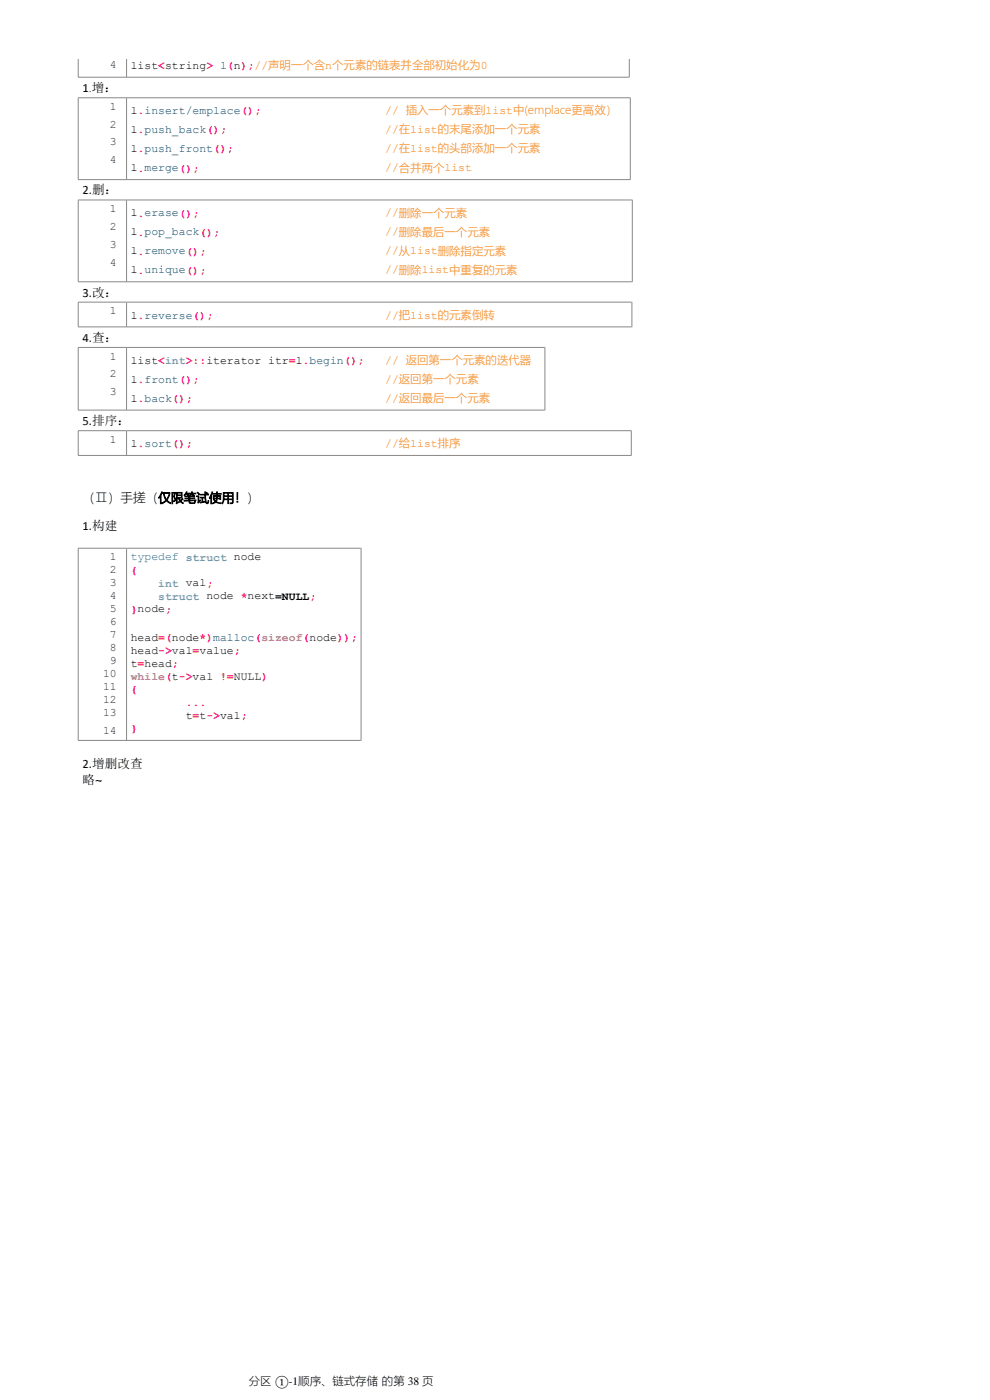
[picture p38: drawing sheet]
<svg xmlns="http://www.w3.org/2000/svg" width="210mm" height="297mm" viewBox="0 0 210 297" stroke-linecap="round" stroke-linejoin="round" font-family="sans-serif">
<defs><g id="words">
<g font-size="2.7">
<text x="17.5" y="19.6">1.增：</text>
<text x="17.5" y="41.3">2.删：</text>
<text x="17.5" y="62.9">3.改：</text>
<text x="17.5" y="72.5">4.查：</text>
<text x="17.5" y="90.2">5.排序：</text>
<text x="17.5" y="106.5">（Ⅱ）手搓（仅限笔试使用！）</text>
<text x="17.5" y="112.5">1.构建</text>
<text x="17.5" y="162.9">2.增删改查</text>
<text x="17.5" y="166.4">略~</text>
</g>
<g font-size="2.4" fill="#303030">
<text x="23.3" y="14.5">4</text>
<text x="23.3" y="23.3">1</text>
<text x="23.3" y="27.1">2</text>
<text x="23.3" y="30.9">3</text>
<text x="23.3" y="34.6">4</text>
<text x="23.3" y="45">1</text>
<text x="23.3" y="48.8">2</text>
<text x="23.3" y="52.6">3</text>
<text x="23.3" y="56.3">4</text>
<text x="23.3" y="66.7">1</text>
<text x="23.3" y="76.3">1</text>
<text x="23.3" y="80.1">2</text>
<text x="23.3" y="83.8">3</text>
<text x="23.3" y="93.9">1</text>
<text x="23.3" y="118.9">1</text>
<text x="23.3" y="121.6">2</text>
<text x="23.3" y="124.4">3</text>
<text x="23.3" y="127.1">4</text>
<text x="23.3" y="129.9">5</text>
<text x="23.3" y="132.6">6</text>
<text x="23.3" y="135.4">7</text>
<text x="21.9" y="143.7">10</text>
<text x="23.3" y="138.2">8</text>
<text x="23.3" y="140.9">9</text>
<text x="21.9" y="146.4">11</text>
<text x="21.9" y="149.2">12</text>
<text x="21.9" y="151.9">13</text>
<text x="21.9" y="155.7">14</text>
</g>
<g font-size="2.4">
<text x="27.7" y="14.6">list&lt;string&gt; l(n);//声明一个含n个元素的链表并全部初始化为0</text>
<text x="27.7" y="24.2">l.insert/emplace();</text>
<text x="27.7" y="28.3">l.push_back();</text>
<text x="27.7" y="32.3">l.push_front();</text>
<text x="27.7" y="36.3">l.merge();</text>
<text x="27.7" y="45.9">l.erase();</text>
<text x="27.7" y="49.9">l.pop_back();</text>
<text x="27.7" y="54">l.remove();</text>
<text x="27.7" y="58">l.unique();</text>
<text x="27.7" y="67.6">l.reverse();</text>
<text x="27.7" y="77.2">list&lt;int&gt;::iterator itr=l.begin();</text>
<text x="27.7" y="81.2">l.front();</text>
<text x="27.7" y="85.3">l.back();</text>
<text x="27.7" y="94.8">l.sort();</text>
<text x="27.7" y="135.9">head=(node*)malloc(sizeof(node));</text>
<text x="27.7" y="138.7">head-&gt;val=value;</text>
<text x="27.7" y="141.4">t=head;</text>
<text x="39.4" y="152.4">t=t-&gt;val;</text>
<text x="52.8" y="293.9">分区 ①-1顺序、链式存储 的第 38 页</text>
</g>
<g font-size="2.4" fill="#f27900">
<text x="81.7" y="24.2">// 插入一个元素到list中(emplace更高效）</text>
<text x="81.7" y="28.3">//在list的末尾添加一个元素</text>
<text x="81.7" y="32.3">//在list的头部添加一个元素</text>
<text x="81.7" y="36.3">//合并两个list</text>
<text x="81.7" y="45.9">//删除一个元素</text>
<text x="81.7" y="49.9">//删除最后一个元素</text>
<text x="81.7" y="54">//从list删除指定元素</text>
<text x="81.7" y="58">//删除list中重复的元素</text>
<text x="81.7" y="67.6">//把list的元素倒转</text>
<text x="81.7" y="77.2">// 返回第一个元素的迭代器</text>
<text x="81.7" y="81.2">//返回第一个元素</text>
<text x="81.7" y="85.3">//返回最后一个元素</text>
<text x="81.7" y="94.8">//给list排序</text>
</g>
<text font-size="2.4" fill="#0080c0" x="27.7" y="118.9">typedef struct node</text>
<g font-size="2.4" fill="#ff0080">
<text x="27.7" y="121.7">{</text>
<text x="27.7" y="130">}node;</text>
<text x="27.7" y="147">{</text>
<text x="39.4" y="149.7">...</text>
<text x="27.7" y="155.2">}</text>
</g>
<g font-size="2.4" fill="#8080c0">
<text x="33.6" y="124.4">int val;</text>
<text x="33.6" y="127.2">struct node *next=NULL;</text>
</g>
<text font-size="2.4" fill="#bb7977" x="27.7" y="144.2">while(t-&gt;val !=NULL)</text>
</g></defs>
<path d="M16.6 12.6v3.7" fill="none" stroke="#8a8886" stroke-width=".21"/>
<path d="M26.8 12.6h106.7v3.8h-106.7z" fill-rule="evenodd" fill="#fff"/>
<path d="M16.5 16.4h116.9M26.8 12.6v3.7M133.5 12.6v3.9" fill="none" stroke="#8a8886" stroke-width=".21"/>
<path d="M16.6 20.7h10.2v17.4h-10.2z" fill-rule="evenodd" fill="#fff"/>
<path d="M16.5 20.7h10.3M16.6 20.8v17.2" fill="none" stroke="#8a8886" stroke-width=".21"/>
<path d="M26.8 20.7h106.9v17.4h-106.9z" fill-rule="evenodd" fill="#fff"/>
<path d="M16.5 38.1h117.2M26.8 20.7h106.9M26.8 20.8v17.2M133.7 20.7v17.5" fill="none" stroke="#8a8886" stroke-width=".21"/>
<path d="M16.6 42.4h10.2v17.4h-10.2z" fill-rule="evenodd" fill="#fff"/>
<path d="M16.5 42.4h10.3M16.6 42.5v17.2" fill="none" stroke="#8a8886" stroke-width=".21"/>
<path d="M26.8 42.4h107.3v17.4h-107.3z" fill-rule="evenodd" fill="#fff"/>
<path d="M16.5 59.8h117.5M26.8 42.4h107.2M26.8 42.5v17.2M134.1 42.4v17.5" fill="none" stroke="#8a8886" stroke-width=".21"/>
<path d="M16.6 64.1h10.2v5.3h-10.2z" fill-rule="evenodd" fill="#fff"/>
<path d="M16.5 64.1h10.3M16.6 64.2v5.1" fill="none" stroke="#8a8886" stroke-width=".21"/>
<path d="M26.8 64.1h107.3v5.3h-107.3z" fill-rule="evenodd" fill="#fff"/>
<path d="M16.5 69.3h117.5M26.8 64.1h107.2M26.8 64.2v5.1M134.1 64v5.4" fill="none" stroke="#8a8886" stroke-width=".21"/>
<path d="M16.6 73.7h10.2v13.3h-10.2z" fill-rule="evenodd" fill="#fff"/>
<path d="M16.5 73.7h10.3M16.6 73.8v13.1" fill="none" stroke="#8a8886" stroke-width=".21"/>
<path d="M26.8 73.7h88.8v13.3h-88.8z" fill-rule="evenodd" fill="#fff"/>
<path d="M26.8 73.7h88.7M26.8 73.8v13.1M115.6 73.7v13.4M16.5 87h99" fill="none" stroke="#8a8886" stroke-width=".21"/>
<path d="M16.6 91.3h10.2v5.3h-10.2z" fill-rule="evenodd" fill="#fff"/>
<path d="M16.5 91.4h10.3M16.6 91.4v5.2" fill="none" stroke="#8a8886" stroke-width=".21"/>
<path d="M26.8 91.3h107.1v5.3h-107.1z" fill-rule="evenodd" fill="#fff"/>
<path d="M16.5 96.6h117.4M26.8 91.4h107.1M26.8 91.4v5.2M133.9 91.3v5.4" fill="none" stroke="#8a8886" stroke-width=".21"/>
<path d="M16.6 116.3h10.2v40.8h-10.2z" fill-rule="evenodd" fill="#fff"/>
<path d="M16.5 116.3h10.3M16.6 116.4v40.6" fill="none" stroke="#8a8886" stroke-width=".21"/>
<path d="M26.8 116.3h49.8v40.8h-49.8z" fill-rule="evenodd" fill="#fff"/>
<path d="M26.8 116.3h49.7M26.8 116.4v40.6M76.6 116.2v40.9M16.5 157.1h60" fill="none" stroke="#8a8886" stroke-width=".21"/>
<use href="#words"/>
</svg>
